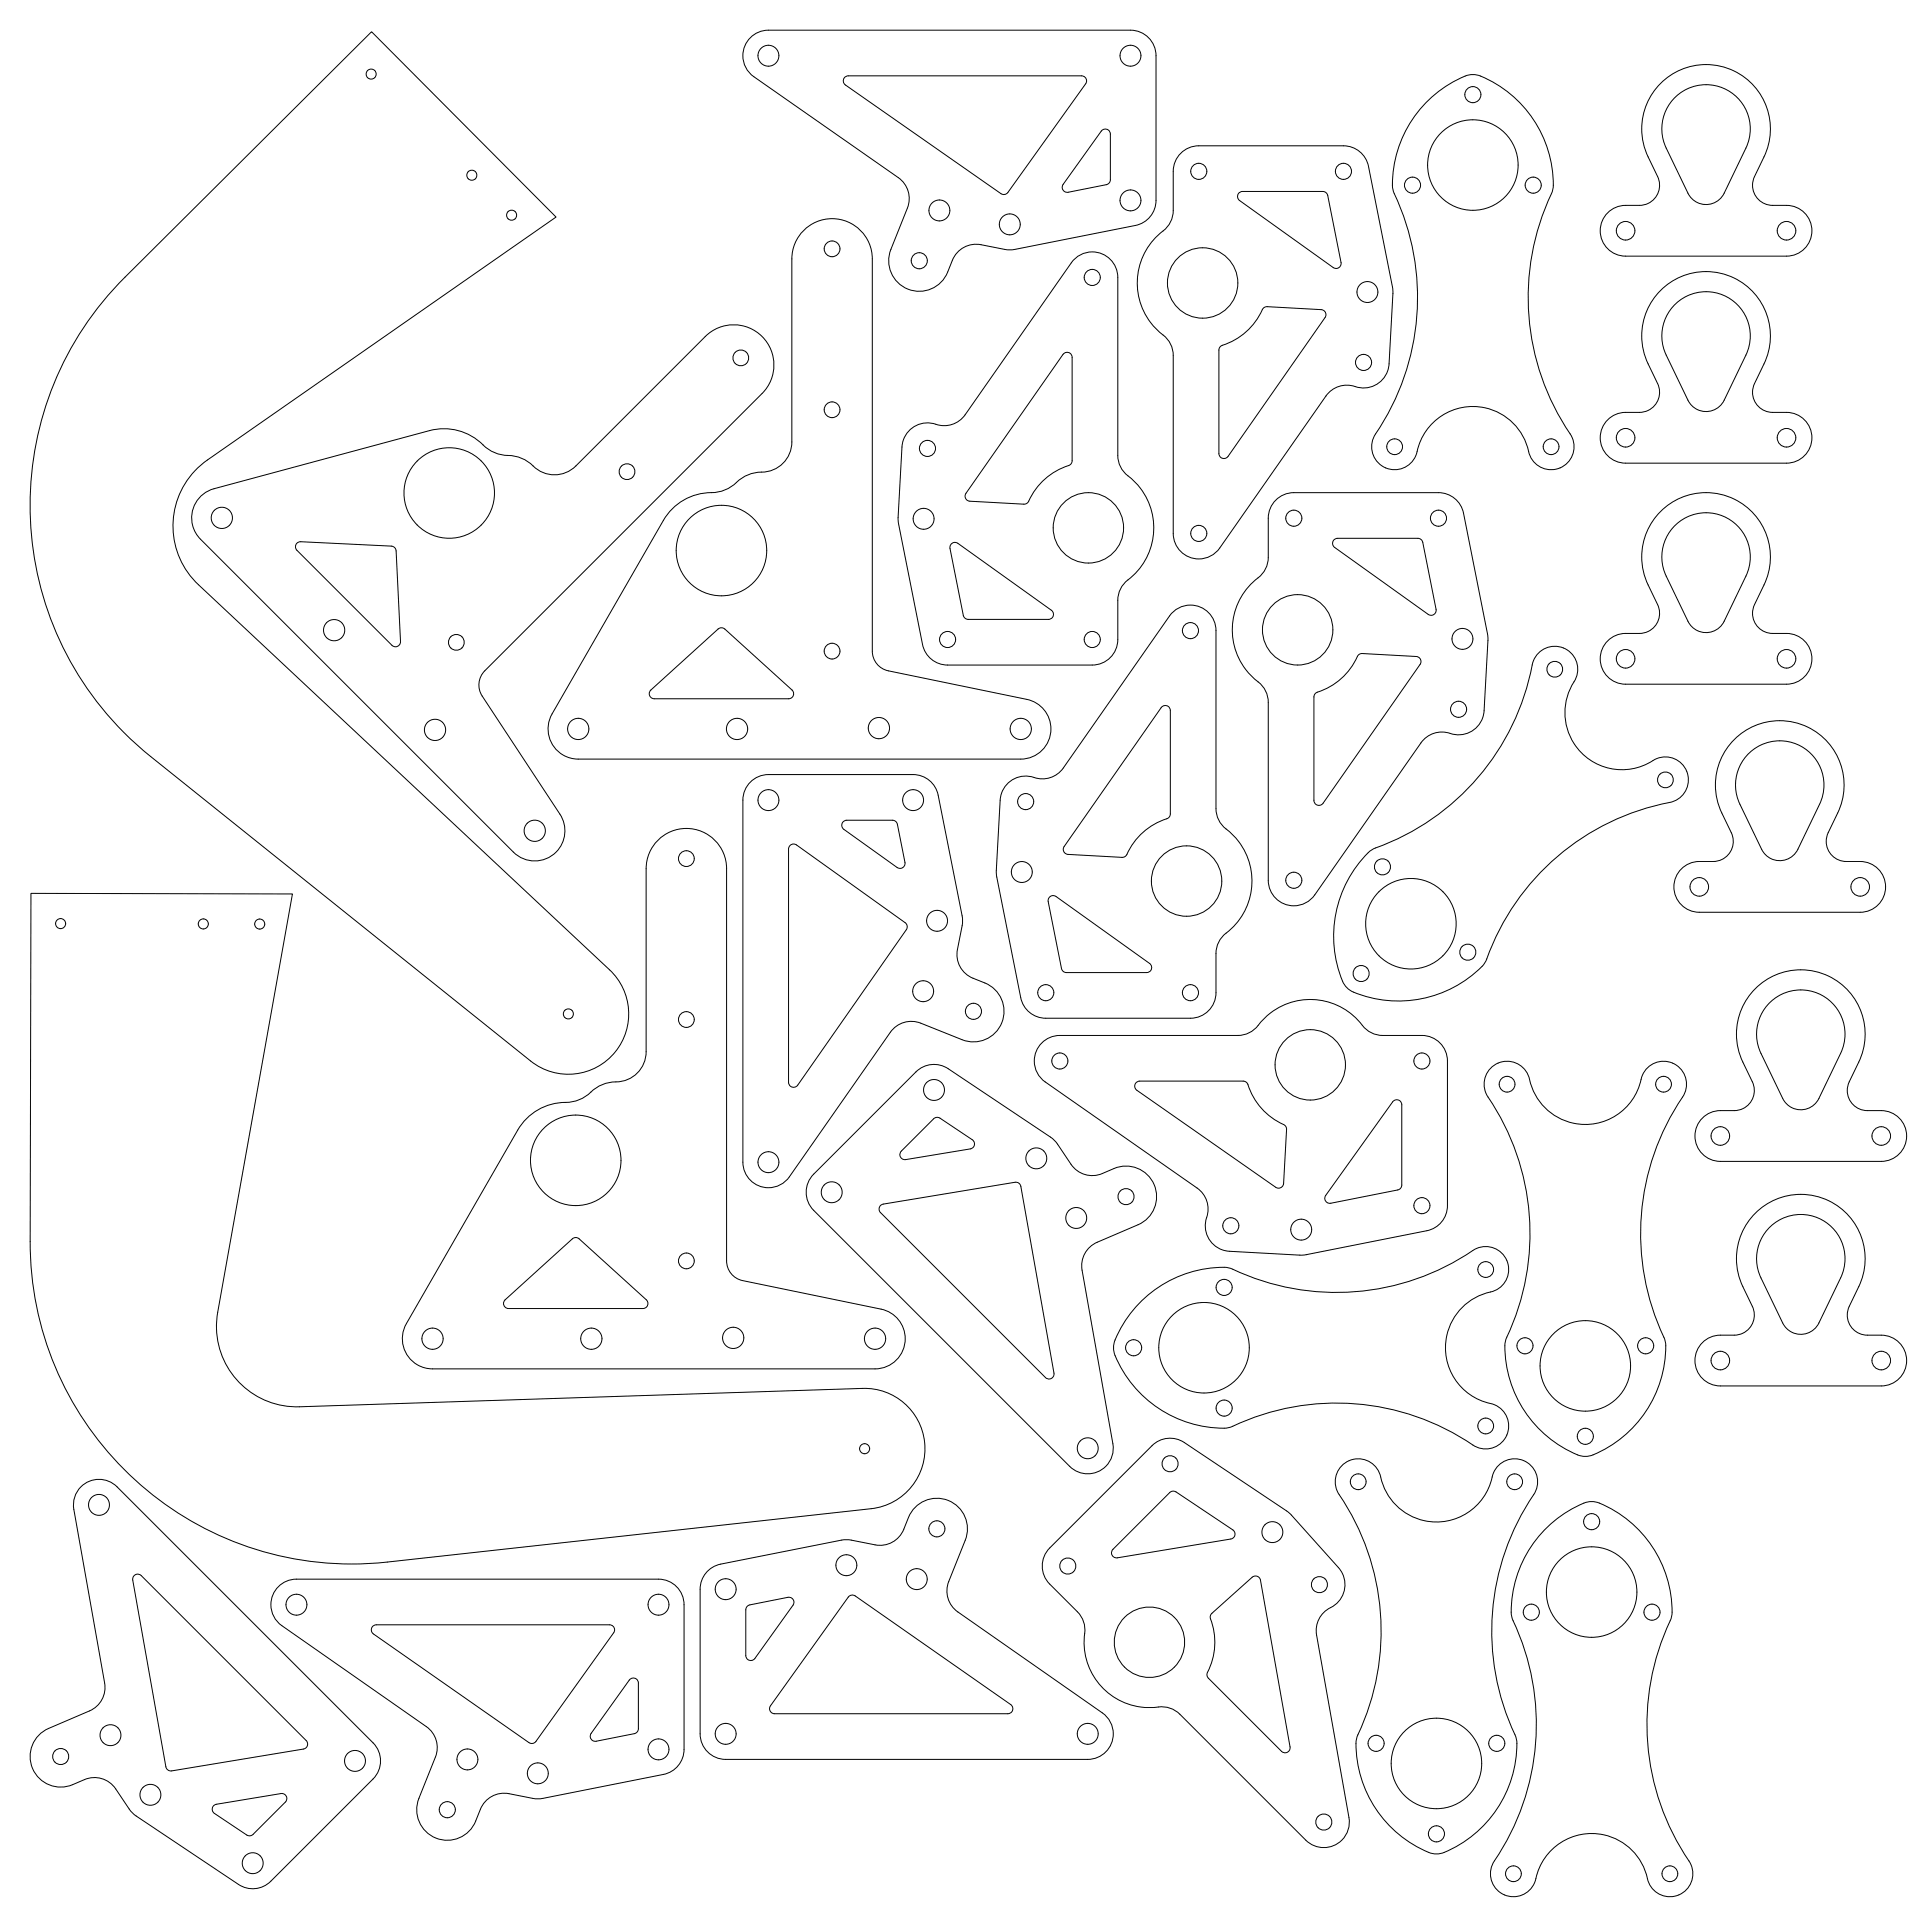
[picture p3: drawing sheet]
<svg xmlns="http://www.w3.org/2000/svg" width="610mm" height="610mm" viewBox="0 0 610 610" stroke-linecap="round" stroke-linejoin="round" font-family="sans-serif">
<g fill="none" stroke="#000" stroke-width=".32">
<path d="M266.8 24.3l1-.4h73.6a1.59 1.59 0 0 1 1.3 2.6l-24.5 34.3a1.59 1.59 0 0 1-2.2 .3l-49.1-34.3a1.59 1.59 0 0 1-.1-2.5zM450.4 32.2a34.5 34.5 0 0 1 13.5-8.6l1.4-.1a27.6 27.6 0 0 1 12.7 7.2 36.6 36.6 0 0 1 12.2 29.1 77.8 77.8 0 0 0 6.1 78.4 7.3 7.3 0 0 1-4.4 9.7 7.3 7.3 0 0 1-9.3-5.3 18.1 18.1 0 0 0-18.2-14.3 18.1 18.1 0 0 0-17.3 15.3 7.3 7.3 0 0 1-10.1 3.9 7.3 7.3 0 0 1-2.7-10.5 77 77 0 0 0 5.5-76.7l-.1-.5a36.4 36.4 0 0 1 10.7-27.6zM524.2 26.3a20.3 20.3 0 0 1 26.1-2.2 20.3 20.3 0 0 1 6.6 25.4l-3 6.2a6.3 6.3 0 0 0 5.7 9.1 15 15 0 0 1 7.5 .7 8 8 0 0 1 4.7 8.9 8 8 0 0 1-7.8 6.5h-50.8a8 8 0 0 1-8-8.1 8 8 0 0 1 8-8h4.4a6.3 6.3 0 0 0 5.7-9.1l-3-6.2a20.3 20.3 0 0 1 3.9-23.2zM528.9 30.7a14 14 0 0 1 17.9-1.3 14 14 0 0 1 4.4 17.4l-6.9 14.2a6.3 6.3 0 0 1-5.7 3.6 6.3 6.3 0 0 1-5.7-3.6l-6.9-14.2a14 14 0 0 1 2.9-16.1zM348 41a1.59 1.59 0 0 1 2.5 1.3v14.4l-.2 .9-1 .7-12.1 2.4a1.59 1.59 0 0 1-1.6-.7 1.59 1.59 0 0 1 0-1.8zM372.7 48.4a8 8 0 0 1 5.7-2.4h45.7a8.1 8.1 0 0 1 7.9 6.5l7.7 38.9-1.2 23.5a8.2 8.2 0 0 1-11.6 6.9 8.1 8.1 0 0 0-8.3 3.2l-33.5 48a8.1 8.1 0 0 1-9.1 3.1 8.1 8.1 0 0 1-5.6-7.7v-56.2a8.6 8.6 0 0 0-4.3-7.3 20.7 20.7 0 0 1 1.7-32.5 8.1 8.1 0 0 0 2.6-5.9v-12.4a8 8 0 0 1 2.3-5.7zM254.2 72.3a12.7 12.7 0 0 1 13.6-2.2 12.7 12.7 0 0 1 7.6 11.6v123.9a6.4 6.4 0 0 0 5 6.2l43.8 9a9.5 9.5 0 0 1 7.5 10.3 9.5 9.5 0 0 1-9.5 8.5h-139.7a9.5 9.5 0 0 1-8.2-14.2l35.1-61.1a17.7 17.7 0 0 1 16.1-8.8 12.9 12.9 0 0 0 8.4-4.4 12.3 12.3 0 0 1 7.8-2.1 9.5 9.5 0 0 0 8.3-9.5v-57.8a12.7 12.7 0 0 1 4.2-9.4zM391.2 60.8l1.1-.4h25.3l.8 .3 .8 1 4.2 21.2a1.59 1.59 0 0 1-.7 1.6 1.59 1.59 0 0 1-1.8 0l-29.6-21.2a1.59 1.59 0 0 1-.1-2.5zM300.7 82.2a14.9 14.9 0 0 1-4.3 7.5 9.7 9.7 0 0 1-11.8 .4 9.7 9.7 0 0 1-3.4-11.4l5.3-13a8.1 8.1 0 0 0-2.9-9.6l-45.6-31.9a8.1 8.1 0 0 1-3.1-9 8.1 8.1 0 0 1 7.7-5.7h114.3a8.1 8.1 0 0 1 8 8.1v45.7a8.1 8.1 0 0 1-6.4 7.9l-38.7 7.6h-2.1l-8-1.5a8.1 8.1 0 0 0-9 4.9M339.3 81.7a8.1 8.1 0 0 1 8.7-1.5 8.1 8.1 0 0 1 4.9 7.4v56.2a8.6 8.6 0 0 0 4.3 7.3 20.7 20.7 0 0 1-1.8 32.5 8.1 8.1 0 0 0-2.5 5.9v12.4a8.1 8.1 0 0 1-8.1 8h-45.7a8.1 8.1 0 0 1-7.9-6.4l-7.7-38.9 1.2-23.5a8.2 8.2 0 0 1 11.7-6.9 8.1 8.1 0 0 0 8.3-3.3l33.5-47.9zM524.2 91.7a20.3 20.3 0 0 1 26.1-2.2 20.3 20.3 0 0 1 6.6 25.4l-3 6.2a6.3 6.3 0 0 0 5.7 9.1 15 15 0 0 1 7.5 .6 8 8 0 0 1 4.7 9 8 8 0 0 1-7.8 6.4h-50.8a8 8 0 0 1-8-8 8 8 0 0 1 8-8h4.4a6.3 6.3 0 0 0 5.7-9.1l-3-6.2a20.3 20.3 0 0 1 3.9-23.2zM528.9 96a14 14 0 0 1 17.9-1.3 14 14 0 0 1 4.4 17.4l-6.9 14.2a6.3 6.3 0 0 1-5.7 3.6 6.3 6.3 0 0 1-5.7-3.6l-6.9-14.2a14 14 0 0 1 2.9-16.1z"/>
<path d="M335.9 111.5a1.59 1.59 0 0 1 1.7-.1 1.59 1.59 0 0 1 .9 1.4v32.7l-.2 .7a2.85 2.85 0 0 1-2.2 1.2 21 21 0 0 0-11.5 11.2l-.6 .4-.8 .2-17-1a1.59 1.59 0 0 1-1.3-2.5zM385.2 109.4a27.5 27.5 0 0 0 8.7-5.1 28.1 28.1 0 0 0 5.1-7.1l1-.4 17.1 .9a1.59 1.59 0 0 1 1.2 2.5l-30.6 43.9a1.59 1.59 0 0 1-1.8 .6 1.59 1.59 0 0 1-1.1-1.5v-32.7zM63.5 156.5a9.5 9.5 0 0 1 4-2.2l68.1-18.4a17.7 17.7 0 0 1 17.6 5.2 12.9 12.9 0 0 0 9 2.8 12.3 12.3 0 0 1 7 4 9.5 9.5 0 0 0 12.6-.8l40.8-40.9a12.7 12.7 0 0 1 18 0 12.7 12.7 0 0 1 0 18l-87.6 87.6a6.4 6.4 0 0 0-.8 7.9l24.6 37.3a9.5 9.5 0 0 1-2 12.7 9.5 9.5 0 0 1-12.7-.7l-98.8-98.8a9.5 9.5 0 0 1 .2-13.7zM402.7 157.9a8 8 0 0 1 5.7-2.4h45.7a8.1 8.1 0 0 1 7.9 6.5l7.7 38.9-1.2 23.5a8.2 8.2 0 0 1-11.6 6.9 8.1 8.1 0 0 0-8.3 3.2l-33.5 48a8.1 8.1 0 0 1-9.1 3.1 8.1 8.1 0 0 1-5.6-7.7v-56.2a8.6 8.6 0 0 0-4.3-7.3 20.7 20.7 0 0 1 1.7-32.5 8.1 8.1 0 0 0 2.6-5.9v-12.4a8 8 0 0 1 2.3-5.7zM93.7 171.5l1.2-.5 28.6 1.4a1.59 1.59 0 0 1 1.5 1.5l1.4 28.6a1.59 1.59 0 0 1-.9 1.5 1.59 1.59 0 0 1-1.8-.3l-30-30a1.59 1.59 0 0 1 0-2.2zM300.3 171.7l.9-.4 1.2 .2 29.5 21.2a1.59 1.59 0 0 1 .6 1.7 1.59 1.59 0 0 1-1.5 1.1h-25.3l-.9-.2-.7-1-4.2-21.2zM421.2 170.3l1.1-.4h25.3l.8 .3 .8 1 4.2 21.2a1.59 1.59 0 0 1-.7 1.6 1.59 1.59 0 0 1-1.8 0l-29.6-21.2a1.59 1.59 0 0 1-.1-2.5zM524.2 161.5a20.3 20.3 0 0 1 26.1-2.2 20.3 20.3 0 0 1 6.6 25.3l-3 6.3a6.3 6.3 0 0 0 5.7 9.1 15 15 0 0 1 7.5 .6 8 8 0 0 1 4.7 9 8 8 0 0 1-7.8 6.4h-50.8a8 8 0 0 1-8-8 8 8 0 0 1 8-8h4.4a6.3 6.3 0 0 0 5.7-9.1l-3-6.3a20.3 20.3 0 0 1 3.9-23.1zM528.9 165.8a14 14 0 0 1 17.9-1.3 14 14 0 0 1 4.4 17.4l-6.9 14.2a6.3 6.3 0 0 1-5.7 3.6 6.3 6.3 0 0 1-5.7-3.6l-6.9-14.2a14 14 0 0 1 2.9-16.1zM370.3 193.2a8.1 8.1 0 0 1 8.7-1.5 8.1 8.1 0 0 1 4.9 7.4v56.2a8.6 8.6 0 0 0 4.3 7.3 20.7 20.7 0 0 1-1.8 32.5 8.1 8.1 0 0 0-2.5 5.9v12.4a8.1 8.1 0 0 1-8.1 8h-45.7a8.1 8.1 0 0 1-7.9-6.4l-7.7-38.9 1.2-23.5a8.2 8.2 0 0 1 11.7-6.9 8.1 8.1 0 0 0 8.3-3.3l33.5-47.9zM205.5 217.8l21.2-19.2a1.59 1.59 0 0 1 2.1 0l21.2 19.2a1.59 1.59 0 0 1 .4 1.8 1.59 1.59 0 0 1-1.4 1h-42.5a1.59 1.59 0 0 1-1.4-1 1.59 1.59 0 0 1 .4-1.8zM485.9 206a7.3 7.3 0 0 1 9.6-.3 7.3 7.3 0 0 1 1.4 9.5 18.1 18.1 0 0 0 2.8 22.9 18.1 18.1 0 0 0 23 1.5 7.3 7.3 0 0 1 10 4.4 7.3 7.3 0 0 1-5.6 9.3 77 77 0 0 0-58.1 50.3l-.3 .4a36.6 36.6 0 0 1-42.7 8.5l-1-.9a27.6 27.6 0 0 1-3.9-14.1 36.6 36.6 0 0 1 11.9-29.2 77.8 77.8 0 0 0 51.1-59.7z"/>
<path d="M366.9 223a1.59 1.59 0 0 1 1.7-.1 1.59 1.59 0 0 1 .9 1.4v32.7l-.2 .7a2.85 2.85 0 0 1-2.2 1.2 21 21 0 0 0-11.5 11.2l-.6 .4-.8 .2-17-1a1.59 1.59 0 0 1-1.3-2.5zM547.5 233.5a20.3 20.3 0 0 1 26.1-2.2 20.3 20.3 0 0 1 6.5 25.3l-2.9 6.3a6.3 6.3 0 0 0 5.7 9.1 15 15 0 0 1 7.5 .6 8 8 0 0 1 4.7 9 8 8 0 0 1-7.8 6.4h-50.8a8 8 0 0 1-8.1-8 8 8 0 0 1 8.1-8h4.3a6.3 6.3 0 0 0 5.7-9.1l-2.9-6.3a20.3 20.3 0 0 1 3.9-23.1zM266.3 259.3l1-.4h14.4l.9 .3 .7 1 2.4 12.1a1.59 1.59 0 0 1-.7 1.6 1.59 1.59 0 0 1-1.8 0l-16.8-12.1a1.59 1.59 0 0 1-.1-2.5zM414.8 252.7a1.59 1.59 0 0 0 1.1 1.5 1.59 1.59 0 0 0 1.8-.6l30.6-43.9a1.59 1.59 0 0 0-1.2-2.4l-17.1-1-.7 .2a2.93 2.93 0 0 0-1.4 2 21 21 0 0 1-12.4 10.2l-.5 .5-.2 .8v32.7M207.3 265.7a12.7 12.7 0 0 1 13.9-3.3 12.7 12.7 0 0 1 8.2 11.8v123.9a6.4 6.4 0 0 0 5 6.2l43.8 9a9.5 9.5 0 0 1 7.5 10.3 9.5 9.5 0 0 1-9.5 8.5h-139.7a9.5 9.5 0 0 1-8.2-14.2l35.1-61.1a17.7 17.7 0 0 1 16.1-8.8 12.9 12.9 0 0 0 8.4-4.4 12.3 12.3 0 0 1 7.8-2.1 9.5 9.5 0 0 0 8.3-9.5v-57.8a12.7 12.7 0 0 1 3.3-8.5zM249.6 266.8l.9-.4 .9 .3 34.3 24.6a1.59 1.59 0 0 1 .4 2.2l-34.3 49.1a1.59 1.59 0 0 1-1.8 .6 1.59 1.59 0 0 1-1.1-1.5v-73.7zM556.1 268.1a6.3 6.3 0 0 0 5.7 3.6 6.3 6.3 0 0 0 5.8-3.6l6.8-14.2a14 14 0 0 0-12.5-20 14 14 0 0 0-12.6 20l6.8 14.2M9.8 282l82.5 .2-23.6 132.1a25.4 25.4 0 0 0 25.9 29.8l177.7-5.8a19.1 19.1 0 0 1 19.7 17.7 19.1 19.1 0 0 1-17 20.3l-152.7 16.8a101.5 101.5 0 0 1-112.8-101.2zM331.3 283.2l.9-.4 1.2 .2 29.5 21.2a1.59 1.59 0 0 1 .6 1.7 1.59 1.59 0 0 1-1.5 1.1h-25.3l-.9-.2-.7-1-4.2-21.2zM192.4 306.2l-129.8-121.6a25.4 25.4 0 0 1 2.9-39.4l110-76.7-58.2-58.5-77.9 77.5a101.5 101.5 0 0 0 8.2 151.3l119.9 96.1M192.5 306.2a19 19 0 0 1 1.3 26.4 19 19 0 0 1-26.3 2.3M554.1 312.1a20.3 20.3 0 0 1 26.2-2.2 20.3 20.3 0 0 1 6.5 25.4l-3 6.2a6.3 6.3 0 0 0 5.7 9.1 15 15 0 0 1 7.5 .6 8 8 0 0 1 4.8 9 8 8 0 0 1-7.9 6.4h-50.8a8 8 0 0 1-8-8 8 8 0 0 1 8-8h4.4a6.3 6.3 0 0 0 5.7-9.1l-3-6.2a20.3 20.3 0 0 1 3.9-23.2z"/>
<path d="M558.8 316.5a14 14 0 0 1 17.9-1.4 14 14 0 0 1 4.4 17.4l-6.9 14.3a6.4 6.4 0 0 1-5.7 3.6 6.4 6.4 0 0 1-5.7-3.6l-6.9-14.3a14 14 0 0 1 2.9-16zM289.2 338.4a8.1 8.1 0 0 1 10.1-1l32.8 21.9 1.4 1.5 4.6 6.8a8.1 8.1 0 0 0 9.9 2.9 14.9 14.9 0 0 1 8.3-2.4 9.7 9.7 0 0 1 8.7 8.1 9.7 9.7 0 0 1-5.7 10.4l-12.9 5.6a8.1 8.1 0 0 0-4.8 8.8l9.7 54.8a8.1 8.1 0 0 1-4.2 8.6 8.1 8.1 0 0 1-9.4-1.5l-80.8-80.8a8.1 8.1 0 0 1 0-11.4zM470.4 337.4a7.3 7.3 0 0 1 12.5 3.4 18.1 18.1 0 0 0 18.1 14.2 18.1 18.1 0 0 0 17.4-15.2 7.3 7.3 0 0 1 10.1-4 7.3 7.3 0 0 1 2.7 10.6 77 77 0 0 0-5.6 76.6l.1 .5a36.6 36.6 0 0 1-24.2 36.2l-1.4 .1a27.6 27.6 0 0 1-12.7-7.2 36.6 36.6 0 0 1-12.2-29.1 77.8 77.8 0 0 0-6.1-78.4 7.3 7.3 0 0 1 1.3-7.7zM294.7 353.2l1.2-.5 .8 .3 10.2 6.8a1.59 1.59 0 0 1 .7 1.7 1.59 1.59 0 0 1-1.3 1.2l-20.4 3.4a1.59 1.59 0 0 1-1.6-.9 1.59 1.59 0 0 1 .2-1.8zM358.8 341.7l1-.4h32.7l.7 .2a2.85 2.85 0 0 1 1.2 2.2 21 21 0 0 0 11.2 11.5l.4 .6 .2 .7-1 17.1a1.59 1.59 0 0 1-2.5 1.2l-43.8-30.6a1.59 1.59 0 0 1-.1-2.5zM440 347.5a1.59 1.59 0 0 1 2.5 1.3v25.3l-.2 .8-1 .8-21.2 4.2a1.59 1.59 0 0 1-1.6-.7 1.59 1.59 0 0 1 0-1.8zM249.2 371.5a8.1 8.1 0 0 1-9 3.1 8.1 8.1 0 0 1-5.7-7.7v-114.3a8.1 8.1 0 0 1 8.1-8.1h45.7a8.1 8.1 0 0 1 7.9 6.5l7.6 38.6v2.1l-1.5 8.1a8.1 8.1 0 0 0 4.9 9 14.9 14.9 0 0 1 7.5 4.2 9.7 9.7 0 0 1 .4 11.9 9.7 9.7 0 0 1-11.4 3.3l-13-5.2a8.1 8.1 0 0 0-9.6 2.9l-31.9 45.6M278 380.6l.8-.5 41.6-6.9a1.59 1.59 0 0 1 1.9 1.3l10.4 59a1.59 1.59 0 0 1-.8 1.7 1.59 1.59 0 0 1-1.9-.3l-52-52.1a1.59 1.59 0 0 1 0-2.2zM450.5 388.5a8.1 8.1 0 0 0 6.4-7.9v-45.7a8.1 8.1 0 0 0-8-8h-12.4a9 9 0 0 1-7.6-4.7 20.7 20.7 0 0 0-32.2 2.1 8.1 8.1 0 0 1-5.9 2.6h-56.2a8.1 8.1 0 0 0-7.7 5.6 8.1 8.1 0 0 0 3.1 9.1l47.9 33.5a8.4 8.4 0 0 1 2.7 10.3 8.1 8.1 0 0 0 7.5 9.6l23.5 1.2 38.9-7.7M554.1 383a20.3 20.3 0 0 1 26.2-2.2 20.3 20.3 0 0 1 6.5 25.4l-3 6.2a6.3 6.3 0 0 0 5.7 9.1 15 15 0 0 1 7.5 .6 8 8 0 0 1 4.8 9 8 8 0 0 1-7.9 6.4h-50.8a8 8 0 0 1-8-8 8 8 0 0 1 8-8h4.4a6.3 6.3 0 0 0 5.7-9.1l-3-6.2a20.3 20.3 0 0 1 3.9-23.2zM558.8 387.3a14 14 0 0 1 17.9-1.3 14 14 0 0 1 4.4 17.4l-6.9 14.2a6.4 6.4 0 0 1-5.7 3.6 6.4 6.4 0 0 1-5.7-3.6l-6.9-14.2a14 14 0 0 1 2.9-16.1zM159.5 410.3l21.2-19.2a1.59 1.59 0 0 1 2.1 0l21.2 19.2a1.59 1.59 0 0 1 .4 1.8 1.59 1.59 0 0 1-1.4 1h-42.5a1.59 1.59 0 0 1-1.4-1 1.59 1.59 0 0 1 .4-1.8z"/>
<path d="M360.2 410.9a36.5 36.5 0 0 1 27.6-10.7 77.8 77.8 0 0 0 78.4-6.1 7.3 7.3 0 0 1 9.7 4.5 7.3 7.3 0 0 1-5.4 9.3 18.1 18.1 0 0 0-14.2 18.1 18.1 18.1 0 0 0 15.3 17.4 7.3 7.3 0 0 1 3.9 10.1 7.3 7.3 0 0 1-10.5 2.7 77 77 0 0 0-76.7-5.6l-.5 .1a36.6 36.6 0 0 1-36.2-24.2l-.1-1.4a27.6 27.6 0 0 1 7.2-12.7zM363.7 456.4a8.1 8.1 0 0 1 10.2-1l32.9 22.1 15.7 17.4a8.2 8.2 0 0 1-3.3 13.1 8.1 8.1 0 0 0-3.6 8.2l10.3 57.6a8.1 8.1 0 0 1-4.3 8.6 8.1 8.1 0 0 1-9.4-1.5l-39.7-39.7a8.6 8.6 0 0 0-8.2-2.2 20.7 20.7 0 0 1-21.8-24.2 8.1 8.1 0 0 0-2.4-6l-8.7-8.7a8.1 8.1 0 0 1 0-11.4zM369.3 471.2l1.1-.5 .9 .3 17.9 12a1.59 1.59 0 0 1 .7 1.6 1.59 1.59 0 0 1-1.3 1.3l-35.9 5.9a1.59 1.59 0 0 1-1.6-.8 1.59 1.59 0 0 1 .3-1.9zM423.4 462.9a7.3 7.3 0 0 1 12.5 3.4 18.1 18.1 0 0 0 18.1 14.2 18.1 18.1 0 0 0 17.4-15.2 7.3 7.3 0 0 1 10.1-4 7.3 7.3 0 0 1 2.7 10.6 77 77 0 0 0-5.6 76.6l.1 .5a36.6 36.6 0 0 1-24.2 36.2l-1.4 .1a27.6 27.6 0 0 1-12.7-7.2 36.6 36.6 0 0 1-12.2-29.1 77.8 77.8 0 0 0-6.1-78.4 7.3 7.3 0 0 1 1.3-7.7zM487.9 482.7a34.5 34.5 0 0 1 13.5-8.6l1.4-.1a27.6 27.6 0 0 1 12.7 7.2 36.6 36.6 0 0 1 12.2 29.1 77.8 77.8 0 0 0 6.1 78.4 7.3 7.3 0 0 1-4.4 9.7 7.3 7.3 0 0 1-9.3-5.3 18.1 18.1 0 0 0-18.2-14.3 18.1 18.1 0 0 0-17.3 15.3 7.3 7.3 0 0 1-10.1 3.9 7.3 7.3 0 0 1-2.7-10.5 77 77 0 0 0 5.5-76.7l-.1-.5a36.4 36.4 0 0 1 10.7-27.6zM117.8 513.3l1-.4h73.6a1.59 1.59 0 0 1 1.3 2.6l-24.5 34.3a1.59 1.59 0 0 1-2.2 .3l-49.1-34.3a1.59 1.59 0 0 1-.1-2.5zM221 501.7v45.7M221 501.7a8.1 8.1 0 0 1 6.5-7.9l38.6-7.7h2.1l8.1 1.6a8.1 8.1 0 0 0 9-4.9 14.9 14.9 0 0 1 4.2-7.5 9.7 9.7 0 0 1 11.9-.5 9.7 9.7 0 0 1 3.3 11.4l-5.2 13.1a8.1 8.1 0 0 0 2.9 9.6l45.6 31.8a8.1 8.1 0 0 1 3.1 9.1 8.1 8.1 0 0 1-7.7 5.6h-114.3a8.1 8.1 0 0 1-8.1-8M235.9 507l.8-.3 12-2.4a1.59 1.59 0 0 1 1.7 .7 1.59 1.59 0 0 1-.1 1.7l-12 16.9a1.59 1.59 0 0 1-1.8 .5 1.59 1.59 0 0 1-1.1-1.5v-14.4zM268.1 503.8a1.58 1.58 0 0 1 1.9 0l49.1 34.3a1.59 1.59 0 0 1 .6 1.8 1.59 1.59 0 0 1-1.5 1.1h-73.7a1.59 1.59 0 0 1-1.3-2.5zM382.6 509.3l12.7-11.4a1.59 1.59 0 0 1 2.6 .9l9.4 52.7a1.59 1.59 0 0 1-.9 1.7 1.59 1.59 0 0 1-1.8-.3l-23.1-23.1-.4-.7a2.85 2.85 0 0 1 .7-2.4 21 21 0 0 0 .3-16v-.8zM33 531.3a8.1 8.1 0 0 1-4.7 8.8l-12.9 5.5a9.7 9.7 0 0 0-5.1 12.7 9.7 9.7 0 0 0 12.7 5.1 13.3 13.3 0 0 1 7.6-2.2 8.1 8.1 0 0 1 5.9 3.5l4.6 6.8 1.5 1.5 32.7 21.9a8.1 8.1 0 0 0 10.2-1l32.3-32.3a8.1 8.1 0 0 0 0-11.4l-80.9-80.8a8.1 8.1 0 0 0-9.4-1.5 8.1 8.1 0 0 0-4.2 8.6l9.7 54.8"/>
<path d="M199 530a1.59 1.59 0 0 1 1.7-.1 1.59 1.59 0 0 1 .8 1.4v14.4l-.2 .9-1 .7-12.1 2.4a1.59 1.59 0 0 1-1.6-.7 1.59 1.59 0 0 1 0-1.8zM52.4 557.8a1.59 1.59 0 0 0 1.8 1.3l41.6-6.9a1.59 1.59 0 0 0 .9-2.7l-52.1-52.1a1.59 1.59 0 0 0-1.9-.3 1.59 1.59 0 0 0-.8 1.7l10.5 59M134.6 545.1a8.1 8.1 0 0 1 2.9 9.6l-5.3 13a9.7 9.7 0 0 0 5.4 12.6 9.7 9.7 0 0 0 12.6-5.4 13.3 13.3 0 0 1 3.9-7 8.1 8.1 0 0 1 6.6-1.6l8 1.5h2.1l38.7-7.6a8.1 8.1 0 0 0 6.4-7.9v-45.7a8.1 8.1 0 0 0-8-8.1h-114.3a8.1 8.1 0 0 0-7.7 5.7 8.1 8.1 0 0 0 3.1 9l45.6 31.9M67.5 570l.8-.4 20.4-3.4a1.59 1.59 0 0 1 1.7 .9 1.59 1.59 0 0 1-.3 1.8l-10.2 10.2-.8 .4-1.2-.2-10.2-6.8a1.59 1.59 0 0 1-.2-2.5z"/>
<circle cx="242.6" cy="17.6" r="3.3"/>
<circle cx="356.9" cy="17.6" r="3.3"/>
<circle cx="117.2" cy="23.4" r="1.59"/>
<circle cx="465" cy="29.9" r="2.54"/>
<circle cx="149" cy="55.3" r="1.59"/>
<circle cx="378.4" cy="54.1" r="2.54"/>
<circle cx="424.1" cy="54.1" r="2.54"/>
<circle cx="445.9" cy="58.5" r="2.54"/>
<circle cx="465" cy="52.1" r="14.3"/>
<circle cx="484" cy="58.5" r="2.54"/>
<circle cx="161.5" cy="67.9" r="1.59"/>
<circle cx="262.7" cy="78.6" r="2.49"/>
<circle cx="296.6" cy="66.4" r="3.3"/>
<circle cx="318.8" cy="70.8" r="3.3"/>
<circle cx="356.9" cy="63.3" r="3.3"/>
<circle cx="513.2" cy="72.8" r="2.93"/>
<circle cx="564" cy="72.8" r="2.93"/>
<circle cx="290.2" cy="82.3" r="2.54"/>
<circle cx="344.8" cy="87.6" r="2.54"/>
<circle cx="379.7" cy="89.3" r="11.1"/>
<circle cx="431.7" cy="92.2" r="3.3"/>
<circle cx="233.9" cy="113" r="2.49"/>
<circle cx="430.5" cy="114.4" r="2.54"/>
<circle cx="262.7" cy="129.4" r="2.49"/>
<circle cx="513.2" cy="138.2" r="2.93"/>
<circle cx="564" cy="138.2" r="2.93"/>
<circle cx="141.8" cy="155.6" r="14.3"/>
<circle cx="197.9" cy="148.9" r="2.49"/>
<circle cx="292.8" cy="141.6" r="2.54"/>
<circle cx="440.3" cy="141" r="2.49"/>
<circle cx="489.7" cy="141" r="2.49"/>
<circle cx="70" cy="163.5" r="3.4"/>
<circle cx="227.8" cy="173.8" r="14.3"/>
<circle cx="291.6" cy="163.8" r="3.3"/>
<circle cx="343.6" cy="166.6" r="11.1"/>
<circle cx="378.4" cy="168.4" r="2.54"/>
<circle cx="408.4" cy="163.6" r="2.54"/>
<circle cx="454.1" cy="163.6" r="2.54"/>
<circle cx="105.5" cy="198.9" r="3.4"/>
<circle cx="375.8" cy="199.1" r="2.54"/>
<circle cx="409.7" cy="198.8" r="11.1"/>
<circle cx="144.1" cy="202.8" r="2.49"/>
<circle cx="262.7" cy="205.6" r="2.49"/>
<circle cx="299.1" cy="201.9" r="2.54"/>
<circle cx="344.8" cy="201.9" r="2.54"/>
<circle cx="461.7" cy="201.7" r="3.3"/>
<circle cx="490.8" cy="211.3" r="2.49"/>
<circle cx="513.2" cy="208" r="2.93"/>
<circle cx="564" cy="208" r="2.93"/>
<circle cx="137.3" cy="230.4" r="3.4"/>
<circle cx="182.5" cy="230.1" r="3.4"/>
<circle cx="232.7" cy="230.1" r="3.4"/>
<circle cx="277.5" cy="229.9" r="3.4"/>
<circle cx="322.2" cy="230.1" r="3.4"/>
<circle cx="460.5" cy="223.9" r="2.54"/>
<circle cx="242.6" cy="252.6" r="3.3"/>
<circle cx="288.3" cy="252.6" r="3.3"/>
<circle cx="323.8" cy="253.1" r="2.54"/>
<circle cx="525.8" cy="246.2" r="2.49"/>
<circle cx="168.8" cy="262.3" r="3.4"/>
<circle cx="216.7" cy="271.1" r="2.49"/>
<circle cx="322.6" cy="275.3" r="3.3"/>
<circle cx="374.6" cy="278.1" r="11.1"/>
<circle cx="408.4" cy="277.9" r="2.54"/>
<circle cx="436.4" cy="273.7" r="2.54"/>
<circle cx="536.5" cy="280" r="2.93"/>
<circle cx="587.3" cy="280" r="2.93"/>
<circle cx="19.1" cy="291.6" r="1.59"/>
<circle cx="64.2" cy="291.7" r="1.59"/>
<circle cx="82" cy="291.7" r="1.59"/>
<circle cx="295.8" cy="290.7" r="3.3"/>
<circle cx="445.4" cy="291.6" r="14.3"/>
<circle cx="291.4" cy="312.9" r="3.3"/>
<circle cx="307.3" cy="319.3" r="2.54"/>
<circle cx="330.1" cy="313.4" r="2.54"/>
<circle cx="375.8" cy="313.4" r="2.54"/>
<circle cx="429.7" cy="307.3" r="2.54"/>
<circle cx="463.4" cy="300.6" r="2.54"/>
<circle cx="179.4" cy="320.1" r="1.59"/>
<circle cx="216.7" cy="321.9" r="2.49"/>
<circle cx="334.6" cy="334.9" r="2.54"/>
<circle cx="413.6" cy="336.2" r="11.1"/>
<circle cx="448.9" cy="334.9" r="2.54"/>
<circle cx="294.9" cy="344.1" r="3.3"/>
<circle cx="475.8" cy="342.3" r="2.49"/>
<circle cx="525.2" cy="342.3" r="2.49"/>
<circle cx="543.1" cy="358.6" r="2.93"/>
<circle cx="593.9" cy="358.6" r="2.93"/>
<circle cx="181.8" cy="366.3" r="14.3"/>
<circle cx="242.6" cy="366.9" r="3.3"/>
<circle cx="262.6" cy="376.4" r="3.3"/>
<circle cx="327.2" cy="365.7" r="3.3"/>
<circle cx="355.5" cy="377.8" r="2.54"/>
<circle cx="216.7" cy="398.1" r="2.49"/>
<circle cx="339.8" cy="384.5" r="3.3"/>
<circle cx="388.6" cy="387" r="2.54"/>
<circle cx="410.8" cy="388.2" r="3.3"/>
<circle cx="448.9" cy="380.6" r="2.54"/>
<circle cx="386.5" cy="406.4" r="2.54"/>
<circle cx="469" cy="400.8" r="2.49"/>
<circle cx="136.5" cy="422.6" r="3.4"/>
<circle cx="186.7" cy="422.6" r="3.4"/>
<circle cx="231.5" cy="422.4" r="3.4"/>
<circle cx="276.2" cy="422.6" r="3.4"/>
<circle cx="357.9" cy="425.5" r="2.54"/>
<circle cx="380.1" cy="425.5" r="14.3"/>
<circle cx="481.4" cy="424.9" r="2.54"/>
<circle cx="500.5" cy="431.2" r="14.3"/>
<circle cx="519.5" cy="424.9" r="2.54"/>
<circle cx="543.1" cy="429.5" r="2.93"/>
<circle cx="593.9" cy="429.5" r="2.93"/>
<circle cx="273" cy="457.3" r="1.59"/>
<circle cx="343.4" cy="457.2" r="3.3"/>
<circle cx="386.5" cy="444.5" r="2.54"/>
<circle cx="469" cy="450.2" r="2.49"/>
<circle cx="500.5" cy="453.4" r="2.54"/>
<circle cx="31.2" cy="475.1" r="3.3"/>
<circle cx="369.4" cy="462.1" r="2.54"/>
<circle cx="428.8" cy="467.8" r="2.49"/>
<circle cx="478.2" cy="467.8" r="2.49"/>
<circle cx="267.2" cy="494.1" r="3.3"/>
<circle cx="289.4" cy="498.5" r="3.3"/>
<circle cx="295.8" cy="482.6" r="2.54"/>
<circle cx="337.1" cy="494.4" r="2.54"/>
<circle cx="401.7" cy="483.7" r="3.3"/>
<circle cx="502.5" cy="480.4" r="2.54"/>
<circle cx="93.6" cy="506.6" r="3.3"/>
<circle cx="207.9" cy="506.6" r="3.3"/>
<circle cx="229.1" cy="501.7" r="3.3"/>
<circle cx="362.9" cy="518.4" r="11.1"/>
<circle cx="416.5" cy="500.3" r="2.54"/>
<circle cx="483.4" cy="509" r="2.54"/>
<circle cx="502.5" cy="502.6" r="14.3"/>
<circle cx="521.5" cy="509" r="2.54"/>
<circle cx="19.2" cy="554.5" r="2.54"/>
<circle cx="34.9" cy="547.8" r="3.3"/>
<circle cx="112.1" cy="555.9" r="3.3"/>
<circle cx="147.6" cy="555.4" r="3.3"/>
<circle cx="169.8" cy="559.8" r="3.3"/>
<circle cx="207.9" cy="552.3" r="3.3"/>
<circle cx="229.1" cy="547.4" r="3.3"/>
<circle cx="343.4" cy="547.4" r="3.3"/>
<circle cx="434.4" cy="550.4" r="2.54"/>
<circle cx="453.5" cy="556.7" r="14.3"/>
<circle cx="472.5" cy="550.4" r="2.54"/>
<circle cx="47.5" cy="566.6" r="3.3"/>
<circle cx="141.2" cy="571.3" r="2.54"/>
<circle cx="417.9" cy="575.2" r="2.54"/>
<circle cx="453.5" cy="578.9" r="2.54"/>
<circle cx="79.8" cy="588.2" r="3.3"/>
<circle cx="477.8" cy="591.5" r="2.49"/>
<circle cx="527.2" cy="591.5" r="2.49"/>
</g>
</svg>
